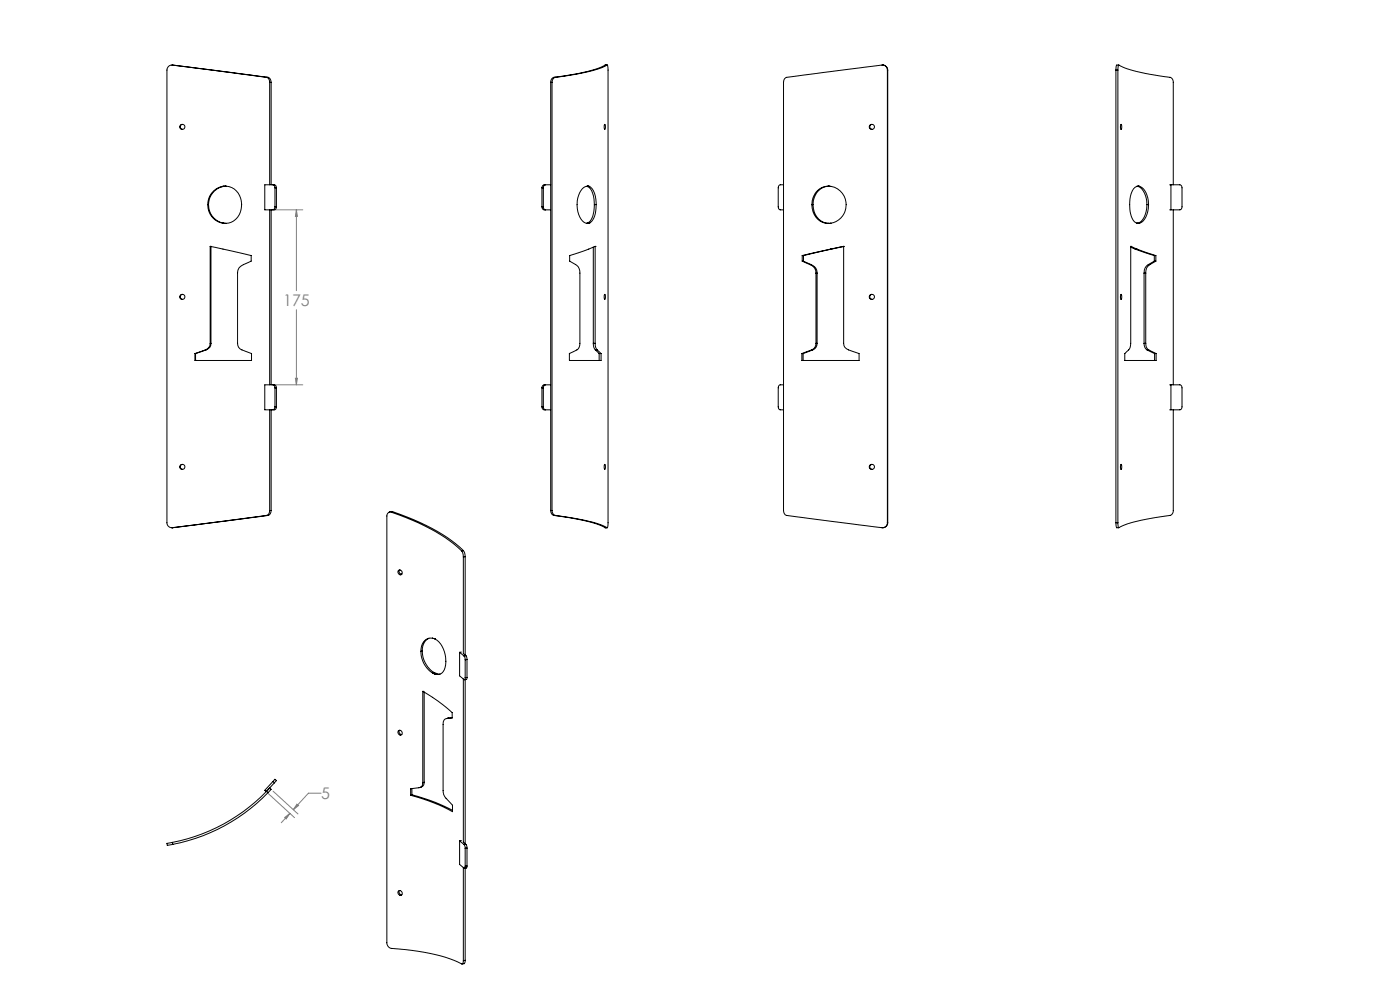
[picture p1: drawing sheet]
<svg xmlns="http://www.w3.org/2000/svg" width="700mm" height="500mm" viewBox="0 0 700 500" stroke-linecap="round" stroke-linejoin="round" font-family="sans-serif">
<defs><g id="words">
<g font-size="8" fill="#808080">
<text x="142" y="153">175</text>
<text x="161" y="400">5</text>
</g>
</g></defs>
<path d="M138 105h13M148 105v40M148 105l1 3h-1zM148 155v37M138 192h13M148 189h1l-1 3zM134 397l13 12M136 396l13 11M161 397h-7l-7 8M142 409l3-2-2 2zM145 407l-4 4M148 402l1 1-2 2z" fill="none" stroke="#808080" stroke-width=".5"/>
<path d="M148 105l1 3h-1zM148 189h1l-1 3zM148 402l1 1-2 2zM142 409l3-2-2 2z" fill="#808080"/>
<g fill="none" stroke="#000" stroke-width=".5">
<path d="M86 33h.1M86 33h-1l-2 2v226a2.5 2.5 0 0 0 3 3M86 33l47 6M86 33l48 6M133 39l1 1 1 1M133 39h1M134 39h1l1 2M277 39h1M277 39l-1 1-1 1M278 39h-1l-1 2M303 33h1M303 33l-10 3-16 3"/>
<path d="M304 33l-10 3-16 3M304 33v1v228v2M441 33h2l1 2M441 33h.1M444 35a2.5 2.5 0 0 0-3-2l-48 6h-1v2v215l1 2 48 6a2.4 2.4 0 0 0 3-3M444 35h.1M444 35v226M558 35h1M558 35v226M559 35v226M559 33h-1v2M559 33v2"/>
<path d="M559 33a105 105 0 0 0 27 6l1 2v51M135 41h1M135 41v51M136 41v51M275 41h1M275 41v214M276 41v214M91 62a1.2 1.2 0 0 0-1 1 1.2 1.2 0 0 0 1 2M91 62a1.2 1.2 0 0 1 1 1 1.2 1.2 0 0 1-1 2M302 62v3zM436 62a1.2 1.2 0 0 1 1 1 1.2 1.2 0 0 1-1 2M436 62a1.2 1.2 0 0 0-1 1 1.2 1.2 0 0 0 1 2"/>
<path d="M560 62l1 1-1 2zM561 65h.1M111 93a9 9 0 0 0-7 9M111 93h1M112 93a9 9 0 0 0-8 9M112 93h.1M113 93h-2M113 93a9 9 0 0 1 8 9 9 9 0 0 1-8 10M113 93h.1M113 93h-1M136 92l1 2M137 94h1"/>
<path d="M137 94v9M138 94l-1-2h-5v13h5l1-2M138 94v9M271 94h1M271 94v9M272 94v9M273 92l-1 2M275 92h-3l-1 2M294 93h.1M294 93a10 10 0 0 1 3 9M294 93a9 9 0 0 0-5 11 7 7 0 0 0 5 8M294 93a10 10 0 0 1 4 9"/>
<path d="M392 92l-2 1-1 1v10l1 1h2M414 93a9 9 0 0 0-8 9M414 93h1M414 93h.1M414 93a9 9 0 0 0-7 9M415 93h.1M415 93a9 9 0 0 1 8 9 9 9 0 0 1-8 10M568 93a11 11 0 0 0-3 11 8 8 0 0 0 3 8M568 93h.1M569 93a9 9 0 0 1 4 9M569 93h-1M569 93h.1"/>
<path d="M569 93a8 8 0 0 1 5 9M585 92h5l1 2v10l-1 1h-5M585 92v13M104 102a9 9 0 0 0 7 10M104 102h.1M104 102a9 9 0 0 0 8 10M111 112h1M111 112h2M112 112h1M113 112h.1M135 105v87M136 105v87"/>
<path d="M137 103l-1 2M137 103h1M271 103l1 2h3M271 103h1M272 103l1 2M294 112h.1M297 102a10 10 0 0 1-3 10M297 102h1M298 102a10 10 0 0 1-4 10M406 102a9 9 0 0 0 8 10M406 102h1M407 102a9 9 0 0 0 7 10"/>
<path d="M414 112h.1M415 112h-1M415 112h.1M568 112h.1M568 112h1M569 112h.1M573 102a9 9 0 0 1-4 10M573 102h1M574 102a9 9 0 0 1-5 10M587 105v87M105 123l21 5v3a8 8 0 0 0-7 5v37l1 2 6 2v3h-29v-3M105 123h.1"/>
<path d="M105 123v49M297 124v48M298 123l-13 5v3a6 6 0 0 1 5 6v36l-1 2-4 2v3h16v-3M298 123h.1M298 123v49M401 131l4 1M401 128v3M401 128h1M401 131h1M402 131l4 1M402 128v3M405 132l2 2 1 3"/>
<path d="M405 132h1M406 132l2 2 1 3M408 137v35M408 137h1M409 137v35M415 125l-14 3M415 125h1M416 125l-14 3M422 123l-7 2M422 123h.1M422 123v49a4 4 0 0 0 4 4l4 1v3h-29v-3M422 123l-6 2"/>
<path d="M565 123v49v2l-3 3v3h16v-3M565 124l3 1M565 123l3 2M565 123h.1M568 125l9 3M568 125h.1M568 125l10 3M572 137h1M572 137v35M573 137v35M574 132l-1 2-1 3M574 132h1"/>
<path d="M575 132l-2 2v3M577 131l-3 1M577 128h1M577 131h1M577 128v3M578 131l-3 1M578 128v3M91 147a1.2 1.2 0 0 0-1 1 1.2 1.2 0 0 0 1 2M91 147a1.3 1.3 0 0 1 1 1 1.3 1.3 0 0 1-1 2M91 147a1.3 1.3 0 0 0-1 1 1.3 1.3 0 0 0 1 2M302 147v3zM436 147a1.3 1.3 0 0 1 1 1 1.3 1.3 0 0 1-1 2"/>
<path d="M436 147a1.3 1.3 0 0 0-1 1 1.3 1.3 0 0 0 1 2M436 147a1.2 1.2 0 0 0-1 1 1.2 1.2 0 0 0 1 2M560 147l1 3zM561 150h.1M97 177h1M98 177v3M103 175l-6 2M103 175h.1M103 175l-5 2M105 172a3 3 0 0 1-2 3M105 172h.1M297 172l1 3"/>
<path d="M297 172h1M298 172l1 3M298 175l2 2M298 175h1M299 175l2 2M300 177h1M300 177v3M401 177h1M402 177v3M406 175l-5 2M406 175h.1M406 175l-4 2"/>
<path d="M408 172v2l-2 1M408 172h1M409 172l-1 2-2 1M572 172v2l2 1M572 172h1M573 172v2l1 1M574 175l3 2M574 175h.1M574 175l4 2M577 177h1M577 177v3M136 192l1 2"/>
<path d="M137 194v9M137 194h1M138 194l-1-2h-5v13h5l1-2M138 194v9M271 194h1M271 194v9M272 194v9M273 192l-1 2M275 192l-3 1-1 1M392 192l-2 1-1 1v10l1 1h2M585 192h5l1 2v10l-1 1h-5M585 192v13"/>
<path d="M135 205v50M136 205v50M137 203l-1 2M137 203h1M271 203l1 2h3M271 203h1M272 203l1 2M587 205v51l-1 2a99 99 0 0 0-27 6M91 232a1.3 1.3 0 0 0-1 1 1.3 1.3 0 0 0 1 2M91 232a1.2 1.2 0 0 1 1 1 1.2 1.2 0 0 1-1 2M91 232a1.2 1.2 0 0 0-1 1 1.2 1.2 0 0 0 1 2M302 232v3z"/>
<path d="M436 232a1.2 1.2 0 0 1 1 1 1.2 1.2 0 0 1-1 2M436 232a1.2 1.2 0 0 0-1 1 1.2 1.2 0 0 0 1 2M560 232l1 1-1 2zM561 235h.1M133 258h1M133 258l-47 6M134 258l-48 6M135 255l-1 2-1 1M135 255h1M136 255l-1 2-1 1M196 256l-2 1-1 1v213a2.8 2.8 0 0 0 3 3 105 105 0 0 1 35 8l1-2M196 256a95 95 0 0 1 35 19"/>
<path d="M196 256h-2M196 256h.1M196 256a95 95 0 0 1 36 19M275 255h1M275 255l1 2 1 1M276 255v2l2 1M277 258h1M277 258l18 3 8 3M278 258l18 3 8 3M86 264h.1M231 275l1 3M232 278v49l1 1"/>
<path d="M232 275h-1M232 275l1 3M233 278h-1M233 278v50M303 264h1M303 264h.1M444 261h.1M444 261a2.5 2.5 0 0 1-3 3M558 261v3h1M558 261h1M559 261v3M200 285v1l1 1"/>
<path d="M201 287h-1M201 287h.1M214 319l-2 3-1 3M216 319a6 6 0 0 0-6 7M216 319h.1M216 319h1M217 319a13 13 0 0 1 4 18h-2h-2M217 319h.1M210 326a13 13 0 0 0 6 10M211 325a13 13 0 0 0 6 11M211 325l-1 1M216 336h.1"/>
<path d="M216 336l1 1M217 336h-1M217 336h.1M217 336l1 1M217 337h.1M218 337h-1M218 337h.1M218 337h2M230 326v12l2 2 1-1M230 326l2 2M231 326h-1M232 339v82l1 1"/>
<path d="M232 328l1 2M233 330v9M233 340v82M233 328l1 2M233 328h-1M234 339l-1 1h-1M234 330h-1M234 339h-1M234 330v9M211 346v45M211 346l8 5 7 5v3h-2M211 346h.1"/>
<path d="M212 346v45M224 359l-2 1v1v34a10 10 0 0 0 4 8v3a92 92 0 0 0-21-8M224 359h-1M224 359h.1M226 359h-2M200 365v1l1 1M201 367h-1M201 367h.1M133 396h1M133 396a89 89 0 0 1-47 25M133 396l1-1a.9 .9 0 0 1 1-1 .9 .9 0 0 1 1 1l-2 1M134 396a90 90 0 0 1-48 26"/>
<path d="M136 391l1-1h1l-1 1M136 391h1M136 391l-4 4 1 1 4-5M206 397a90 90 0 0 1 20 8M206 397l-1 1M206 394v3M211 391a2.2 2.2 0 0 1-2 3h-4v4M212 391v2l-2 1M212 391h-1M86 421v1M86 421h-1a.9 .9 0 0 0-1 0 1 1 0 0 0 0 2l2-1M230 420v12l2 2 1-1"/>
<path d="M230 420l2 2M231 420h-1M232 434v46M232 422l1 2M233 424v9M233 434v46M233 422l1 2M233 422h-1M234 433l-1 1h-1M234 424v9M234 424h-1M234 433h-1"/>
<path d="M200 445v1l1 1M201 447l-1 1M201 447h.1M233 480l-1 2h-1M233 480h-1"/>
<circle cx="200" cy="286" r="1.2"/>
<circle cx="200" cy="366" r="1.2"/>
<circle cx="200" cy="446" r="1.2"/>
</g>
<use href="#words"/>
</svg>
